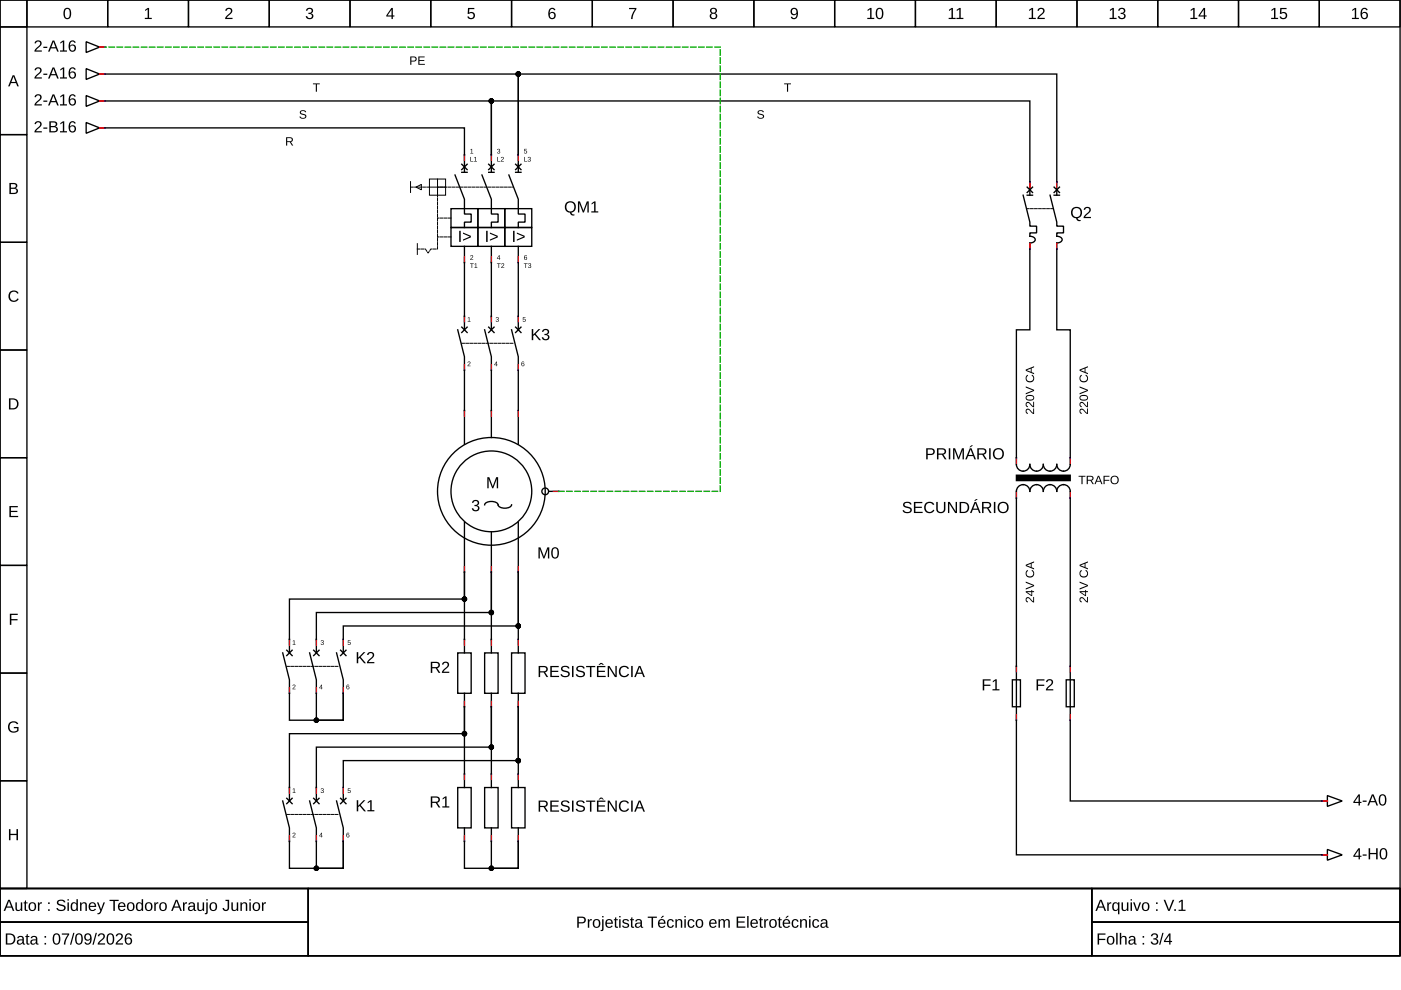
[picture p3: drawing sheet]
<svg xmlns="http://www.w3.org/2000/svg" width="297mm" height="210mm" viewBox="0 0 297 210" stroke-linecap="round" stroke-linejoin="round" font-family="sans-serif">
<g fill="none" stroke="#000" stroke-width=".29">
<path d="M0 0h296.8v188.4h-296.8zM0 0h5.7v5.7h-5.7zM5.7 0h17.1v5.7h-17.1zM22.8 0h17.2v5.7h-17.2zM40 0h17.1v5.7h-17.1zM57.1 0h17.1v5.7h-17.1zM74.2 0h17.1v5.7h-17.1zM91.3 0h17.2v5.7h-17.2zM108.5 0h17.1v5.7h-17.1zM125.6 0h17.1v5.7h-17.1zM142.7 0h17.1v5.7h-17.1zM159.8 0h17.2v5.7h-17.2z"/>
<path d="M177 0h17.1v5.7h-17.1zM194.1 0h17.1v5.7h-17.1zM211.2 0h17.1v5.7h-17.1zM228.3 0h17.2v5.7h-17.2zM245.5 0h17.1v5.7h-17.1zM262.6 0h17.1v5.7h-17.1zM279.7 0h17.1v5.7h-17.1zM0 5.7h5.7v22.8h-5.7zM18.3 8.8l2.8 1.2-2.8 1.1zM18.3 14.6l2.8 1.1-2.8 1.1zM21.1 10h.9M21.1 15.7h.9"/>
<path d="M22.3 15.7h87.6v17.1M0 28.5h5.7v22.9h-5.7zM18.3 20.3l2.8 1.1-2.8 1.1zM18.3 26l2.8 1.1-2.8 1.2zM21.1 21.4h.9M21.1 27.1h.9M22.3 27.1h76.2v9.4M22.3 21.4h81.9v11.4M96.5 37.1l2 5.1v3.2h1.4v1.7h-1.4v1.1M97.9 34.8l1.1 1.2M97.9 36.5h1.1M99 34.8l-1.1 1.2"/>
<path d="M102.2 37.1l2 5.1v3.2h1.4v1.7h-1.4v1.1M103.6 34.8l1.2 1.2M103.6 36.5h1.2M104.2 32.8v3.7M104.2 32.8v-11.4h114.1v20M104.8 34.8l-1.2 1.2M107.9 37.1l2 5.1v3.2h1.4v1.7h-1.4v1.1M109.3 34.8l1.2 1.2M109.3 36.5h1.2M109.9 32.8v3.7M109.9 32.8v-17.1h114.2v25.7M110.5 34.8l-1.2 1.2"/>
<path d="M217.8 39.7l1.1 1.1M218.9 39.7l-1.1 1.1M223.5 39.7l1.1 1.1M224.6 39.7l-1.1 1.1M0 51.4h5.7v22.8h-5.7zM95.6 44.2h5.7v4h-5.7zM95.6 48.2h5.7v4h-5.7zM98.5 52.2v17.7M101.3 48.2h5.7v4h-5.7zM101.3 44.2h5.7v4h-5.7zM104.2 52.2v17.7M107 48.2h5.7v4h-5.7z"/>
<path d="M107 44.2h5.7v4h-5.7zM109.9 52.2v17.7M216.9 41.4l1.4 5.7v.9h1.5v1.4h-1.5v.7a.85 .85 0 0 1 1.1 1l-.6 .4h-.5v18.4h-2.8v28.6a1.43 1.43 0 0 0 1.4 1.4 1.43 1.43 0 0 0 1.4-1.4 1.43 1.43 0 0 0 1.5 1.4 1.43 1.43 0 0 0 1.4-1.4 1.43 1.43 0 0 0 1.4 1.4 1.43 1.43 0 0 0 1.5-1.4 1.43 1.43 0 0 0 1.4 1.4 1.43 1.43 0 0 0 1.4-1.4v-28.6h-2.8v-18.4a.85 .85 0 0 0 1-1l-.6-.4h-.4v-.7h1.4v-1.4h-1.4v-.9l-1.5-5.7M217.8 41.4h1.1M223.5 41.4h1.1M0 74.2h5.7v22.8h-5.7zM97 69.9l1.5 5.7v18.6M97.9 69.4l1.1 1.1M99 69.4l-1.1 1.1M102.8 69.9l1.4 5.7v17.2M103.6 69.4l1.2 1.1M104.8 69.4l-1.2 1.1"/>
<path d="M108.5 69.9l1.4 5.7v18.6M109.3 69.4l1.2 1.1M110.5 69.4l-1.2 1.1M0 97h5.7v22.9h-5.7zM0 119.9h5.7v22.8h-5.7zM98.5 110.7v10.6M102.8 107a1.8 1.8 0 0 1 3.1 .5 1.89 1.89 0 0 0 2.6-.5M104.2 112.7v8.6M109.9 110.7v10.6M116.5 104.2h2M59.9 138.4l1.5 5.7v8.6h11.4v-5.7M60.8 137.9l1.1 1.1"/>
<path d="M61.9 137.9l-1.1 1.1M65.6 138.4l1.5 5.7v8.6h5.7v-5.7M66.5 137.9l1.1 1.1M67.6 137.9l-1.1 1.1M71.4 138.4l1.4 5.7v2.9M72.2 137.9l1.2 1.1M73.4 137.9l-1.2 1.1M97 138.4h2.9v8.6h-2.9zM98.5 121.3v17.1M98.5 121.3v5.7h-37.1v11.4M102.8 138.4h2.8v8.6h-2.8zM104.2 121.3v17.1"/>
<path d="M104.2 121.3v8.6h-37.1v8.5M108.5 138.4h2.8v8.6h-2.8zM109.9 121.3v17.1M109.9 121.3v11.4h-37.1v5.7M0 142.7h5.7v22.8h-5.7zM98.5 147v2.8M98.5 149.8v17.2M98.5 149.8v5.8h-37.1v14.2M104.2 147v2.8M104.2 149.8v17.2M104.2 149.8v8.6h-37.1v11.4M109.9 147v2.8"/>
<path d="M109.9 149.8v17.2M109.9 149.8v11.5h-37.1v8.5M214.6 144.1h1.8v5.7h-1.8zM226.1 144.1h1.7v5.7h-1.7zM0 165.5h5.7v22.9h-5.7zM59.9 169.8l1.5 5.7v8.6h11.4v-5.7M60.8 169.3l1.1 1.1M61.9 169.3l-1.1 1.1M65.6 169.8l1.5 5.7v8.6h5.7v-5.7M66.5 169.3l1.1 1.1M67.6 169.3l-1.1 1.1M71.4 169.8l1.4 5.7v2.9"/>
<path d="M72.2 169.3l1.2 1.1M73.4 169.3l-1.2 1.1M97 167h2.9v8.5h-2.9zM98.5 175.5v8.6h11.4v-5.7M102.8 167h2.8v8.5h-2.8zM104.2 175.5v8.6h5.7v-5.7M108.5 167h2.8v8.5h-2.8zM109.9 175.5v2.9M280.3 169.8h-53.4v-65.6a1.43 1.43 0 0 0-1.4-1.4 1.43 1.43 0 0 0-1.4 1.4 1.43 1.43 0 0 0-1.5-1.4 1.43 1.43 0 0 0-1.4 1.4 1.43 1.43 0 0 0-1.4-1.4 1.43 1.43 0 0 0-1.5 1.4 1.43 1.43 0 0 0-1.4-1.4 1.43 1.43 0 0 0-1.4 1.4v77h64.8M280.6 169.8h.8M281.4 168.7l3.2 1.1-3.2 1.2zM0 188.4h296.8v14.3h-296.8z"/>
<path d="M0 188.4h65.4v7.1h-65.4zM0 195.5h65.4v7.2h-65.4zM65.4 188.4h166.1v14.3h-166.1zM231.5 188.4h65.3v7.1h-65.3zM231.5 195.5h65.3v7.2h-65.3zM280.6 181.2h.8M281.4 180.1l3.2 1.1-3.2 1.2z"/>
<circle cx="104.2" cy="104.2" r="11.4"/>
<circle cx="104.2" cy="104.2" r="8.6"/>
<circle cx="115.6" cy="104.2" r=".71"/>
</g>
<g fill="#000">
<path d="M30.8 2.1l.5-.4h.3v2.1h.6v.2h-1.5v-.2h.6v-1.8l-.5 .4zM48 1.8a.76 .76 0 0 1 1.2 .2 .76 .76 0 0 1-.5 1.1l-.6 .7h1.2v.2h-1.6l.1-.4 .5-.5a.7 .7 0 0 0 .4-1.2l-.5 .1-.1 .3h-.3zM65.1 1.8a.69 .69 0 0 1 1-.1 .69 .69 0 0 1 0 1.1h-.2a.67 .67 0 0 1 .5 .9 .67 .67 0 0 1-1 .4l-.5-.5-.1-.2h.3a.48 .48 0 0 0 .7 .4 .48 .48 0 0 0 .2-.7l-.6-.1v-.3a.46 .46 0 0 0 .6-.2 .46 .46 0 0 0-.3-.6 .46 .46 0 0 0-.5 .4h-.3zM66.3 17.7h1.5v.2h-.6v1.5h-.2v-1.5h-.7zM99.2 1.7h1.4v.2h-1.1v.8a.81 .81 0 0 1 1 .2 .81 .81 0 0 1-.1 1.1 .81 .81 0 0 1-1.1-.1l-.2-.4h.3a.53 .53 0 0 0 .8 .2 .53 .53 0 0 0 0-.8 .53 .53 0 0 0-.8 .1h-.3zM133.4 1.7h1.5l-.6 1.5-.2 .8h-.3l.1-.6 .7-1.5h-1.2zM166.2 17.7h1.5v.2h-.6v1.5h-.2v-1.5h-.7zM63.7 23.5a.82 .82 0 0 1 1.2 .3h-.2a.41 .41 0 0 0-.5-.3 .41 .41 0 0 0-.3 .5l.2 .1a.61 .61 0 0 1 .7 .2 .61 .61 0 0 1 0 .7l-.6 .2a.65 .65 0 0 1-.7-.5h.2a.47 .47 0 0 0 .6 .4 .47 .47 0 0 0 .3-.6l-.4-.2a.5 .5 0 0 1-.6-.2 .5 .5 0 0 1 .1-.6zM99.8 31.7l.3-.1v.8l.2 .1h-.6l.3-.1v-.7l-.2 .1zM105.5 31.6a.28 .28 0 0 1 .5 0 .28 .28 0 0 1-.2 .4 .26 .26 0 0 1 .2 .4 .26 .26 0 0 1-.3 .2l-.3-.3 .3 .2a.18 .18 0 0 0 .2-.2 .18 .18 0 0 0-.2-.2l-.1-.1a.19 .19 0 0 0 .3-.1 .19 .19 0 0 0-.1-.3 .19 .19 0 0 0-.3 .2h-.1zM111.1 31.6h.6l-.4 .1-.1 .3a.34 .34 0 0 1 .5 .1 .34 .34 0 0 1-.2 .5 .34 .34 0 0 1-.4-.3l.3 .2a.26 .26 0 0 0 .1-.5 .26 .26 0 0 0-.4 .1zM160.8 23.5a.82 .82 0 0 1 1.2 .3h-.3a.41 .41 0 0 0-.5-.3 .41 .41 0 0 0-.3 .5l.2 .1a.61 .61 0 0 1 .7 .2 .61 .61 0 0 1 0 .7l-.5 .2a.65 .65 0 0 1-.8-.5h.3a.47 .47 0 0 0 .5 .4 .47 .47 0 0 0 .4-.6l-.5-.2a.5 .5 0 0 1-.5-.2 .5 .5 0 0 1 .1-.6z"/>
<path d="M99.8 54.2a.33 .33 0 0 1 .5 .1 .33 .33 0 0 1-.3 .5l-.2 .2 .5 .1h-.6l.4-.6a.19 .19 0 0 0 0-.3 .19 .19 0 0 0-.3 .2h-.1zM2.1 61.9a1.18 1.18 0 0 1 1.8 .3l-.3 .1a.87 .87 0 0 0-1.3-.1 .87 .87 0 0 0 .1 1.3 .87 .87 0 0 0 1.3-.2l.3 .1a1.21 1.21 0 0 1-1.8 .4 1.21 1.21 0 0 1-.1-1.9zM99.2 76.7a.33 .33 0 0 1 .5 .2 .33 .33 0 0 1-.3 .4l-.1 .2 .5 .1h-.7l.5-.5a.19 .19 0 0 0-.1-.3 .19 .19 0 0 0-.3 .1h-.1zM99.2 67.4l.3-.2v.9l.3 .1h-.6l.2-.1v-.7l-.2 .1zM105.2 67.3a.28 .28 0 0 1 .5 0 .28 .28 0 0 1-.2 .4 .26 .26 0 0 1 .3 .3 .26 .26 0 0 1-.4 .2l-.3-.2 .3 .1a.18 .18 0 0 0 .2-.2 .18 .18 0 0 0-.2-.1l-.1-.1a.19 .19 0 0 0 .3-.1 .19 .19 0 0 0-.1-.3 .19 .19 0 0 0-.3 .2h-.1zM110.9 67.2h.5l-.4 .2v.3a.34 .34 0 0 1 .4 .1 .34 .34 0 0 1-.2 .5 .34 .34 0 0 1-.4-.3l.3 .1a.26 .26 0 0 0 .2-.4 .26 .26 0 0 0-.5 .1zM2 107.3h1.8v.3h-1.5v.7h1.4v.3h-1.4v.8h1.5v.2h-1.8zM100.3 106.2a.69 .69 0 0 1 1-.1 .69 .69 0 0 1 0 1l-.2 .1a.67 .67 0 0 1 .5 .9 .67 .67 0 0 1-1 .3l-.5-.4-.1-.2 .3-.1a.48 .48 0 0 0 .7 .5 .48 .48 0 0 0 .2-.8l-.6-.1v-.2a.46 .46 0 0 0 .7-.3 .46 .46 0 0 0-.4-.6 .46 .46 0 0 0-.5 .4h-.3zM103.3 101.2h.4l.8 2 .7-2h.4v2.3h-.3v-2l-.7 2h-.2l-.8-2v2h-.3zM2.1 130.1h1.7v.3h-1.4v.9h1.3v.2h-1.3v1h-.3zM62.1 135.9l.3-.2v.9l.3 .1h-.7l.3-.1v-.7l-.2 .1zM68.1 135.8a.28 .28 0 0 1 .5 0 .28 .28 0 0 1-.2 .4 .26 .26 0 0 1 .3 .3 .26 .26 0 0 1-.4 .2l-.3-.2 .3 .1a.18 .18 0 0 0 .2-.2 .18 .18 0 0 0-.2-.1l-.1-.1a.19 .19 0 0 0 .3-.1 .19 .19 0 0 0-.1-.3 .19 .19 0 0 0-.3 .2h-.1z"/>
<path d="M73.8 135.7h.5l-.4 .2v.3a.34 .34 0 0 1 .4 .1 .34 .34 0 0 1-.2 .5 .34 .34 0 0 1-.4-.3l.3 .1a.26 .26 0 0 0 .2-.4 .26 .26 0 0 0-.5 .1zM2 153.2a1.23 1.23 0 0 1 1.9 .3l-.3 .1a.9 .9 0 0 0-1.3-.2 .9 .9 0 0 0-.2 1.2 1 1 0 0 0 1.5 .2v-.4h-.7v-.3h1v.8a1.29 1.29 0 0 1-1.8 .2 1.29 1.29 0 0 1-.1-1.9zM62.1 145.2a.33 .33 0 0 1 .5 .2 .33 .33 0 0 1-.3 .4l-.2 .2 .6 .1h-.7l.5-.5a.19 .19 0 0 0-.1-.3 .19 .19 0 0 0-.3 .1h-.1zM1.9 175.8h.3v1h1.3v-1h.3v2.3h-.3v-1h-1.3v1h-.3zM62.1 176.6a.33 .33 0 0 1 .5 .2 .33 .33 0 0 1-.3 .4l-.2 .2 .6 .1h-.7l.5-.5a.19 .19 0 0 0-.1-.3 .19 .19 0 0 0-.3 .1h-.1zM62.1 167.3l.3-.2v.9l.3 .1h-.7l.3-.1v-.7l-.2 .1zM68.1 167.2a.28 .28 0 0 1 .5 0 .28 .28 0 0 1-.2 .4 .26 .26 0 0 1 .3 .3 .26 .26 0 0 1-.4 .2l-.3-.2 .3 .1a.18 .18 0 0 0 .2-.2 .18 .18 0 0 0-.2-.1l-.1-.1a.19 .19 0 0 0 .3-.1 .19 .19 0 0 0-.1-.3 .19 .19 0 0 0-.3 .2h-.1zM73.8 167.1h.5l-.4 .1v.4a.34 .34 0 0 1 .4 .1 .34 .34 0 0 1-.2 .5 .34 .34 0 0 1-.4-.3l.3 .1a.26 .26 0 0 0 .2-.4 .26 .26 0 0 0-.5 .1z"/>
<path d="M2.7 16h.3l1 2.3h-.3l-.3-.7h-1.1l-.2 .7h-.4zM2.9 16.2l-.5 1.2h.9z"/>
<path d="M7.6 8.7a.76 .76 0 0 1 1.2 .2 .76 .76 0 0 1-.5 1.1l-.7 .7h1.3v.2h-1.6l.1-.3 .5-.6a.7 .7 0 0 0 .4-1.2l-.5 .1-.2 .3h-.3zM9.2 9.9h.8v.3h-.8zM11.1 8.6h.4l1 2.3h-.4l-.2-.6h-1.1l-.3 .6h-.3zM11.3 8.8l-.4 1.2h.9zM12.8 9l.5-.4h.3v2.1h.6v.2h-1.5v-.2h.6v-1.8l-.5 .4zM14.9 8.7a.74 .74 0 0 1 1.2 .3l-.3 .1a.49 .49 0 0 0-.7-.2 .49 .49 0 0 0-.2 .6l-.1 .2a.77 .77 0 0 1 1.2 .1 .77 .77 0 0 1-.1 1.1 .77 .77 0 0 1-1.2-.2l-.1-.5v-.8zM14.8 10.2a.5 .5 0 0 0 1 0 .5 .5 0 0 0-1 0z"/>
<path d="M7.6 14.4a.76 .76 0 0 1 1.2 .2 .76 .76 0 0 1-.5 1.1l-.7 .7h1.3v.3h-1.6l.1-.4 .5-.6a.7 .7 0 0 0 .4-1.2l-.5 .1-.2 .3h-.3zM9.2 15.6h.8v.3h-.8zM11.1 14.3h.4l1 2.4h-.4l-.2-.7h-1.1l-.3 .7h-.3zM11.3 14.5l-.4 1.2h.9zM12.8 14.7l.5-.4h.3v2.1h.6v.3h-1.5v-.3h.6v-1.8l-.5 .4zM14.9 14.4a.74 .74 0 0 1 1.2 .3l-.3 .1a.49 .49 0 0 0-.7-.2 .49 .49 0 0 0-.2 .6l-.1 .2a.77 .77 0 0 1 1.2 .1 .77 .77 0 0 1-.1 1.1 .77 .77 0 0 1-1.2-.2l-.1-.5v-.7zM14.8 15.9a.5 .5 0 0 0 1 0 .5 .5 0 0 0-1 0z"/>
<path d="M13.8 1.8a.88 .88 0 0 1 1 .1 .88 .88 0 0 1 .3 1 .88 .88 0 0 1-.8 1.2 .88 .88 0 0 1-.8-1.2v-.7zM14 2a1.59 1.59 0 0 0 .1 1.8h.2a1.09 1.09 0 0 0 .4-1.5l-.3-.4z"/>
<path d="M83 1.7h.3v1.6h.3v.2h-.3v.5h-.3v-.5h-1.1v-.2zM83 2l-.8 1.3h.8z"/>
<path d="M87 12h.7a.54 .54 0 0 1 .6 .5 .54 .54 0 0 1-.6 .6h-.5v.6h-.2zM87.2 12.2v.7l.7-.1a.36 .36 0 0 0 0-.6zM88.7 12h1.3v.2h-1.1v.5h1.1v.2h-1.1v.6h1.2v.2h-1.4z"/>
<path d="M116.6 1.8a.74 .74 0 0 1 1.2 .3l-.3 .1a.49 .49 0 0 0-.7-.3 .49 .49 0 0 0-.2 .6l-.1 .3a.77 .77 0 0 1 1.2 0 .77 .77 0 0 1-.1 1.2 .77 .77 0 0 1-1.1-.2l-.2-.5v-.8zM116.5 3.3a.5 .5 0 0 0 1 0 .5 .5 0 0 0-1 0z"/>
<path d="M150.7 1.8a.7 .7 0 0 1 1-.1 .7 .7 0 0 1 .1 1l-.2 .1a.69 .69 0 0 1 .4 .9 .69 .69 0 0 1-1 .4 .64 .64 0 0 1-.5-.6 .64 .64 0 0 1 .4-.7l-.3-.4zM150.8 2.3a.45 .45 0 0 0 .9 0 .45 .45 0 0 0-.9 0zM150.8 3.4a.5 .5 0 0 0 1 0 .5 .5 0 0 0-1 0z"/>
<path d="M167.8 1.9a.86 .86 0 0 1 1.1-.1 .86 .86 0 0 1 .3 1 .9 .9 0 0 1-.3 1.1 .9 .9 0 0 1-1.1 0l-.1-.3 .2-.1a.5 .5 0 0 0 .7 .3 .5 .5 0 0 0 .3-.6v-.3a.76 .76 0 0 1-1.2 .1 .76 .76 0 0 1 .1-1.1zM168 2a.54 .54 0 0 0 .1 .9 .54 .54 0 0 0 .8-.3 .54 .54 0 0 0-.5-.7z"/>
<path d="M184 2.1l.5-.4h.3v2.1h.6v.2h-1.5v-.2h.6v-1.8l-.5 .4zM186 1.8a.88 .88 0 0 1 1 .1 .88 .88 0 0 1 .3 1 .88 .88 0 0 1-.8 1.2 .88 .88 0 0 1-.8-1.2v-.7zM186.2 2a1.59 1.59 0 0 0 .1 1.8h.2a1.09 1.09 0 0 0 .4-1.5l-.3-.4z"/>
<path d="M201.2 2.1l.6-.4h.2v2.1h.6v.2h-1.5v-.2h.6v-1.8l-.5 .4zM202.9 2.1l.5-.4h.3v2.1h.6v.2h-1.5v-.2h.6v-1.8l-.5 .4z"/>
<path d="M218.2 2.1l.6-.4h.2v2.1h.6v.2h-1.5v-.2h.6v-1.8l-.5 .4zM220.2 1.8a.76 .76 0 0 1 1.2 .2 .76 .76 0 0 1-.4 1.1l-.7 .7h1.2v.2h-1.6l.1-.4 .6-.5a.7 .7 0 0 0 .3-1.2l-.5 .1-.1 .3h-.3z"/>
<path d="M235.3 2.1l.6-.4h.3v2.1h.5v.2h-1.4v-.2h.6v-1.8l-.6 .4zM237.3 1.8a.69 .69 0 0 1 1-.1 .69 .69 0 0 1 0 1.1h-.2a.67 .67 0 0 1 .5 .9 .67 .67 0 0 1-1 .4l-.5-.5-.1-.2h.3a.48 .48 0 0 0 .7 .4 .48 .48 0 0 0 .2-.7l-.6-.1v-.3a.46 .46 0 0 0 .7-.2 .46 .46 0 0 0-.4-.6 .46 .46 0 0 0-.5 .4h-.3z"/>
<path d="M252.5 2.1l.5-.4h.3v2.1h.6v.2h-1.5v-.2h.6v-1.8l-.5 .4zM255.2 1.7h.3v1.6h.3v.2h-.3v.5h-.3v-.5h-1.1v-.2zM255.2 2l-.8 1.3h.8z"/>
<path d="M269.6 2.1l.5-.4h.3v2.1h.6v.2h-1.5v-.2h.6v-1.8l-.5 .4zM271.4 1.7h1.4v.2h-1.1v.8a.81 .81 0 0 1 1.1 .2 .81 .81 0 0 1-.2 1.1 .81 .81 0 0 1-1.1-.1l-.2-.4h.3a.53 .53 0 0 0 .8 .2 .53 .53 0 0 0 .1-.8 .53 .53 0 0 0-.8 .1h-.3z"/>
<path d="M286.7 2.1l.6-.4h.2v2.1h.6v.2h-1.5v-.2h.6v-1.8l-.5 .4zM288.8 1.8a.74 .74 0 0 1 1.2 .3l-.3 .1a.49 .49 0 0 0-.6-.3 .49 .49 0 0 0-.3 .6v.3a.77 .77 0 0 1 1.1 0 .77 .77 0 0 1-.1 1.2 .77 .77 0 0 1-1.1-.2l-.2-.5v-.8zM288.7 3.3a.5 .5 0 0 0 1 0 .5 .5 0 0 0-1 0z"/>
<path d="M7.6 20.1a.76 .76 0 0 1 1.2 .2 .76 .76 0 0 1-.5 1.1l-.7 .7h1.3v.3h-1.6l.1-.4 .5-.6a.7 .7 0 0 0 .4-1.2l-.5 .1-.2 .3h-.3zM9.2 21.3h.8v.3h-.8zM11.1 20h.4l1 2.4h-.4l-.2-.7h-1.1l-.3 .7h-.3zM11.3 20.3l-.4 1.1h.9zM12.8 20.4l.5-.4h.3v2.1h.6v.3h-1.5v-.3h.6v-1.8l-.5 .4zM14.9 20.1a.74 .74 0 0 1 1.2 .4h-.3a.49 .49 0 0 0-.7-.2 .49 .49 0 0 0-.2 .6l-.1 .3a.77 .77 0 0 1 1.2 0 .77 .77 0 0 1-.1 1.1 .77 .77 0 0 1-1.2-.2l-.1-.5v-.7zM14.8 21.6a.5 .5 0 0 0 1 0 .5 .5 0 0 0-1 0z"/>
<path d="M7.6 25.8a.76 .76 0 0 1 1.2 .2 .76 .76 0 0 1-.5 1.1l-.7 .7h1.3v.3h-1.6l.1-.4 .5-.6a.7 .7 0 0 0 .4-1.1h-.5l-.2 .3h-.3zM9.2 27h.8v.3h-.8zM10.5 25.7a1.53 1.53 0 0 1 1.6 .3v.5l-.4 .3a.64 .64 0 0 1 .6 .8 .64 .64 0 0 1-.9 .5h-.9zM10.8 26v.7h.7l.3-.2-.1-.4zM10.8 27v.8l1-.1a.42 .42 0 0 0-.1-.7zM12.8 26.1l.5-.4h.3v2.1h.6v.3h-1.5v-.3h.6v-1.8l-.5 .4zM14.9 25.8a.74 .74 0 0 1 1.2 .4h-.3a.49 .49 0 0 0-.7-.2 .49 .49 0 0 0-.2 .6l-.1 .3a.77 .77 0 0 1 1.2 0 .77 .77 0 0 1-.1 1.1 .77 .77 0 0 1-1.2-.2l-.1-.5v-.7zM14.8 27.3a.5 .5 0 0 0 1 0 .5 .5 0 0 0-1 0z"/>
<path d="M60.7 29.1h.8a.51 .51 0 0 1 .6 .4 .51 .51 0 0 1-.4 .6l.5 .8h-.3l-.5-.8h-.5v.8h-.2zM60.9 29.3v.6h.6a.33 .33 0 0 0 .4-.3 .33 .33 0 0 0-.4-.3z"/>
<path d="M99.7 33.3h.2v.9h.5v.1h-.7zM100.5 33.4l.4-.1v.9l.2 .1h-.6l.3-.1v-.8l-.3 .2z"/>
<path d="M105.4 33.3h.2v.9h.5v.1h-.7zM106.3 33.3a.33 .33 0 0 1 .5 .2 .33 .33 0 0 1-.3 .4l-.2 .3 .5 .1h-.6l.4-.6a.19 .19 0 0 0 0-.3 .19 .19 0 0 0-.3 .1h-.1z"/>
<path d="M111.1 33.3h.2v.9h.5v.1h-.7zM112 33.3a.28 .28 0 0 1 .5 0 .28 .28 0 0 1-.2 .5 .26 .26 0 0 1 .2 .3 .26 .26 0 0 1-.3 .2l-.3-.3 .3 .2a.18 .18 0 0 0 .2-.2 .18 .18 0 0 0-.2-.2l-.1-.1a.19 .19 0 0 0 .3-.1 .19 .19 0 0 0-.2-.2 .19 .19 0 0 0-.2 .1h-.1z"/>
<path d="M2 38.8a1.53 1.53 0 0 1 1.6 .3l.1 .5-.5 .3a.64 .64 0 0 1 .6 .8 .64 .64 0 0 1-.8 .4h-1zM2.3 39v.8h.8l.2-.2-.1-.5zM2.3 40v.9l1.1-.1a.42 .42 0 0 0-.2-.7z"/>
<path d="M97.4 48.9h.3v2.4h-.3zM98.2 49.3l1.6 .7v.3l-1.6 .7v-.2l1.4-.6-1.4-.6z"/>
<path d="M99.6 55.8h.9l-.4 .1v.9h-.1v-.9zM100.6 56l.4-.2v.9l.2 .1h-.6l.2-.1v-.8l-.2 .2z"/>
<path d="M103.1 48.9h.3v2.4h-.3zM103.9 49.3l1.6 .7v.3l-1.6 .7v-.2l1.4-.6-1.4-.6z"/>
<path d="M105.4 55.8h.8l-.4 .1v.9h-.1v-.9zM106.4 55.9a.33 .33 0 0 1 .5 .1 .33 .33 0 0 1-.3 .5l-.2 .2 .5 .1h-.6l.4-.6a.19 .19 0 0 0 0-.3 .19 .19 0 0 0-.3 .2h-.1z"/>
<path d="M105.8 54.1h.1v.7h.2l-.2 .3-.1-.2h-.4zM105.8 54.3l-.3 .5h.3z"/>
<path d="M108.8 48.9h.3v2.4h-.3zM109.6 49.3l1.6 .7v.3l-1.6 .7v-.2l1.4-.6-1.4-.6z"/>
<path d="M111.1 55.8h.8l-.4 .1v.9h-.1v-.9zM112.1 55.9a.28 .28 0 0 1 .4 0 .28 .28 0 0 1-.1 .4 .26 .26 0 0 1 .2 .3 .26 .26 0 0 1-.3 .2l-.3-.2 .3 .1a.18 .18 0 0 0 .2-.2 .18 .18 0 0 0-.2-.1l-.1-.1a.19 .19 0 0 0 .3-.1 .19 .19 0 0 0-.2-.3 .19 .19 0 0 0-.2 .2h-.1z"/>
<path d="M111.2 54.2l.3-.1 .2 .2-.3-.1-.2 .4a.34 .34 0 0 1 .6 .1 .34 .34 0 0 1-.3 .5 .34 .34 0 0 1-.4-.4zM111.2 54.8a.21 .21 0 0 0 .4 0 .21 .21 0 0 0-.4 0z"/>
<path d="M120.1 43a1.22 1.22 0 0 1 1.9 .3 1.22 1.22 0 0 1-.9 1.8l.2 .3h.5v.3a.72 .72 0 0 1-1-.6 1.23 1.23 0 0 1-1-.8 1.23 1.23 0 0 1 .3-1.3zM120.3 43.2a.92 .92 0 0 0 0 1.4 .92 .92 0 0 0 1.4-.2 .92 .92 0 0 0-.2-1.2 .92 .92 0 0 0-1.2 0zM122.5 42.7h.5l.7 2 .7-2h.4v2.4h-.3l.1-2.1-.8 2.1h-.2l-.8-2.1v2.1h-.3zM125.4 43.1l.6-.4h.3v2.1h.5v.3h-1.4v-.3h.6v-1.8l-.6 .4z"/>
<path d="M227.4 44.2a1.22 1.22 0 0 1 1.9 .3 1.22 1.22 0 0 1-.8 1.8l.1 .3h.5v.3a.72 .72 0 0 1-1-.6 1.23 1.23 0 0 1-1-.8 1.23 1.23 0 0 1 .3-1.3zM227.6 44.4a.92 .92 0 0 0 0 1.4 .92 .92 0 0 0 1.4-.2 .92 .92 0 0 0-.1-1.2 .92 .92 0 0 0-1.3 0zM230 44a.76 .76 0 0 1 1.2 .2 .76 .76 0 0 1-.4 1.1l-.7 .7h1.2v.2h-1.6l.1-.3 .5-.6a.7 .7 0 0 0 .4-1.2l-.5 .1-.1 .3h-.3z"/>
<path d="M105.2 76.7h.2v.6h.1l-.1 .3-.2-.2h-.4zM105.2 76.8l-.3 .5h.3z"/>
<path d="M110.6 76.8l.3-.2 .3 .2h-.4l-.1 .3a.34 .34 0 0 1 .5 .1 .34 .34 0 0 1-.2 .5 .34 .34 0 0 1-.4-.3zM110.6 77.3a.25 .25 0 0 0 .5 0 .25 .25 0 0 0-.5 0z"/>
<path d="M112.7 69.8h.4v1.1l1.1-1.1h.4l-1 1 1.1 1.3h-.4l-.9-1.1-.3 .2v.9h-.4zM115.2 69.9a.69 .69 0 0 1 1-.1 .69 .69 0 0 1-.1 1l-.2 .1a.67 .67 0 0 1 .6 .9 .67 .67 0 0 1-1 .3l-.6-.4v-.2h.3a.48 .48 0 0 0 .6 .4 .48 .48 0 0 0 .2-.7l-.6-.1v-.3a.46 .46 0 0 0 .7-.2 .46 .46 0 0 0-.3-.6 .46 .46 0 0 0-.6 .4l-.3-.1z"/>
<path d="M1.9 84.5h.8a1.18 1.18 0 0 1 1.2 1.1 1.18 1.18 0 0 1-1.1 1.2h-.9zM2.2 84.7v1.9h.5a.97 .97 0 0 0 .9-1.3 .97 .97 0 0 0-1.4-.6z"/>
<path d="M196.4 95a2.06 2.06 0 0 1 1.6 .2 .73 .73 0 0 1 .1 .9 .73 .73 0 0 1-.7 .4h-.7v.9h-.3zM196.7 95.3v.9h.9a.47 .47 0 0 0 0-.9zM198.7 95h1.1a.68 .68 0 0 1 .8 .6 .68 .68 0 0 1-.6 .8l.7 1h-.4l-.6-1h-.7v1h-.3zM199 95.3v.9h.7a.44 .44 0 0 0 .6-.5 .44 .44 0 0 0-.6-.4zM201.2 95h.3v2.4h-.3zM202.1 95h.4l.7 2 .8-2h.4v2.4h-.3v-2.1l-.8 2.1h-.2l-.8-2.1 .1 2.1h-.3zM205.6 95h.4l.9 2.4h-.3l-.3-.7h-1l-.3 .7h-.3zM205.8 95.3l-.4 1.2h.8zM205.9 94.4l.4 .1-.7 .3zM207.2 95h1.1a.68 .68 0 0 1 .8 .6 .68 .68 0 0 1-.5 .8l.6 1h-.3l-.6-1h-.8v1h-.3zM207.5 95.3v.9h.8a.44 .44 0 0 0 .5-.5 .44 .44 0 0 0-.5-.4zM209.7 95h.3v2.4h-.3zM210.4 96.2a1.22 1.22 0 0 1 2.4 0 1.22 1.22 0 0 1-2.4 0zM211.1 95.5a.92 .92 0 0 0-.1 1.4 .92 .92 0 0 0 1.4-.2 .92 .92 0 0 0-.1-1.2 .92 .92 0 0 0-1.2 0z"/>
<path d="M217.6 86.8a.94 .94 0 0 1 1.3 .6l.2 .1v-.9h.1v1.2l-.3-.1-.4-.5a.38 .38 0 0 0-.6-.3 .38 .38 0 0 0-.1 .6l.1 .3-.4-.4zM217.6 85.4a.94 .94 0 0 1 1.3 .6l.2 .1v-.9h.1v1.2l-.3-.1-.4-.5a.38 .38 0 0 0-.6-.4 .38 .38 0 0 0-.1 .7l.1 .2-.4-.3zM217.6 84a1.05 1.05 0 0 1 1.7 .3 .98 .98 0 0 1-.9 .7 .98 .98 0 0 1-.9-.7zM217.7 84.2a.68 .68 0 0 0 .4 .6 .68 .68 0 0 0 .7-.1 .37 .37 0 0 0 .3-.5 .37 .37 0 0 0-.5-.2h-.7zM217.5 81.9l1.7 .7v.3l-1.7 .7v-.2l1.5-.6-1.5-.6zM217.6 79.6l.3-.1 .1 .2a.65 .65 0 0 0-.1 1 .65 .65 0 0 0 1-.1 .65 .65 0 0 0-.2-1l.1-.2a.91 .91 0 0 1 .3 1.3 .91 .91 0 0 1-1.3 .2 .91 .91 0 0 1-.2-1.3zM217.5 78.4l1.7-.8v.3l-.5 .2v.8l.5 .2v.2l-1.7-.7zM217.7 78.5l.8 .3v-.6z"/>
<path d="M229 86.8a.94 .94 0 0 1 1.3 .6l.2 .1v-.9h.2v1.2l-.3-.1-.5-.5a.38 .38 0 0 0-.6-.3 .38 .38 0 0 0-.1 .6l.1 .3-.4-.4zM229 85.4a.94 .94 0 0 1 1.3 .6l.2 .1v-.9h.2v1.2l-.3-.1-.5-.5a.38 .38 0 0 0-.6-.4 .38 .38 0 0 0-.1 .7l.1 .2-.4-.3zM229 84a1.05 1.05 0 0 1 1.7 .3 .98 .98 0 0 1-.9 .7 .98 .98 0 0 1-.9-.7zM229.1 84.2a.68 .68 0 0 0 .4 .6 .68 .68 0 0 0 .7-.1 .37 .37 0 0 0 .3-.5 .37 .37 0 0 0-.5-.2h-.6zM228.9 81.9l1.8 .7v.3l-1.8 .7v-.2l1.6-.6-1.6-.6zM229.1 79.6l.2-.1 .1 .2a.65 .65 0 0 0-.1 1 .65 .65 0 0 0 1-.1 .65 .65 0 0 0-.2-1l.1-.2a.91 .91 0 0 1 .3 1.3 .91 .91 0 0 1-1.3 .2 .91 .91 0 0 1-.1-1.3zM228.9 78.4l1.8-.8v.3l-.6 .2v.8l.6 .2v.2l-1.8-.7zM229.1 78.5l.9 .3v-.6z"/>
<path d="M114.2 116.1h.4l.7 2 .7-2h.5v2.3h-.3v-2.1l-.8 2.1h-.2l-.8-2.1v2.1h-.2zM117.2 116.2a.88 .88 0 0 1 1.1 0 .88 .88 0 0 1 .2 1 .88 .88 0 0 1-.8 1.2 .88 .88 0 0 1-.8-1.2l.1-.6zM117.4 116.4a1.59 1.59 0 0 0 .1 1.8h.2a1.09 1.09 0 0 0 .4-1.5l-.2-.4z"/>
<path d="M191.6 106.7a1.07 1.07 0 0 1 1.7 .2l-.3 .1a.58 .58 0 0 0-.7-.4 .58 .58 0 0 0-.5 .6l.6 .2a.72 .72 0 0 1 .9 .8 .72 .72 0 0 1-.9 .6 .87 .87 0 0 1-1-.6l.3-.1a.71 .71 0 0 0 .7 .5 .71 .71 0 0 0 .6-.6l-.6-.3a.76 .76 0 0 1-.7-.2 .76 .76 0 0 1-.1-.8zM193.8 106.4h1.8v.3h-1.5v.7h1.4v.3h-1.4v.8h1.5v.3h-1.8zM196.2 106.7a1.18 1.18 0 0 1 1.9 .3l-.3 .1a.87 .87 0 0 0-1.3-.1 .87 .87 0 0 0 .1 1.3 .87 .87 0 0 0 1.2-.2l.3 .1a1.21 1.21 0 0 1-1.8 .3 1.21 1.21 0 0 1-.1-1.8zM198.5 106.4h.3v1.5a.65 .65 0 0 0 .7 .7 .65 .65 0 0 0 .6-.7v-1.5h.3v1.5a.98 .98 0 0 1-.9 .9 .98 .98 0 0 1-1-.9zM201 106.4h.4l1.2 2v-2h.3v2.4h-.4l-1.2-2v2h-.3zM203.5 106.4h.7a1.18 1.18 0 0 1 1.3 1.1 1.18 1.18 0 0 1-1.2 1.3h-.8zM203.8 106.7v1.8h.5a.97 .97 0 0 0 .8-1.2 .97 .97 0 0 0-1.3-.6zM206.6 106.4h.4l.9 2.4h-.3l-.3-.7h-1l-.3 .7h-.3zM206.8 106.7l-.4 1.1h.8zM206.9 105.8l.4 .1-.7 .3zM208.2 106.4h1.1a.68 .68 0 0 1 .8 .6 .68 .68 0 0 1-.5 .8l.6 1h-.3l-.6-1h-.8v1h-.3zM208.5 106.7v.8h.8a.44 .44 0 0 0 .5-.4 .44 .44 0 0 0-.5-.4zM210.7 106.4h.3v2.4h-.3zM211.4 107.6a1.25 1.25 0 0 1 2.5 0 1.25 1.25 0 0 1-2.5 0zM212.1 106.9a.92 .92 0 0 0 0 1.4 .92 .92 0 0 0 1.3-.2 .92 .92 0 0 0-.1-1.2 .92 .92 0 0 0-1.2 0z"/>
<path d="M228.7 100.9h1.4v.2h-.6v1.6h-.2v-1.6h-.6zM230.4 100.9h.8a.51 .51 0 0 1 .6 .4 .51 .51 0 0 1-.4 .6l.5 .8h-.2l-.5-.8h-.6v.8h-.2zM230.6 101.1v.6h.6a.33 .33 0 0 0 .4-.3 .33 .33 0 0 0-.4-.3zM232.8 100.9h.2l.7 1.8h-.2l-.2-.6h-.8l-.2 .6h-.3zM232.9 101.1l-.3 .8h.6zM234 100.9h1.2v.2h-1v.6h1v.2h-1v.8h-.2zM235.4 101.8a.91 .91 0 0 1 1.8 0 .91 .91 0 0 1-1.8 0zM235.8 101.2a.71 .71 0 0 0 .2 1.2 .71 .71 0 0 0 1-.4 .71 .71 0 0 0-.7-.9z"/>
<path d="M217.6 126.7a.94 .94 0 0 1 1.3 .7l.2 .1v-.9h.1v1.1h-.3l-.4-.5a.38 .38 0 0 0-.6-.4 .38 .38 0 0 0-.1 .7l.1 .2-.4-.3zM217.5 125.3h1.2v-.2h.1v.2h.4v.2h-.4v.9h-.1l-1.2-.8zM217.7 125.5l1 .7v-.7zM217.5 123.3l1.7 .7v.3l-1.7 .7v-.2l1.5-.6-1.5-.6zM217.6 121l.3-.2 .1 .3a.65 .65 0 0 0-.1 .9 .65 .65 0 0 0 1 0 .65 .65 0 0 0-.2-1l.1-.2a.91 .91 0 0 1 .3 1.3 .91 .91 0 0 1-1.3 .2 .91 .91 0 0 1-.2-1.3zM217.5 119.7l1.7-.7v.3l-.5 .2v.8l.5 .2v.2l-1.7-.7zM217.7 119.9l.8 .3v-.7z"/>
<path d="M229 126.7a.94 .94 0 0 1 1.3 .7l.2 .1v-.9h.2v1.1h-.3l-.5-.5a.38 .38 0 0 0-.6-.4 .38 .38 0 0 0-.1 .7l.1 .2-.4-.3zM228.9 125.3h1.2v-.2h.2v.2h.4v.2h-.4v.9h-.2l-1.2-.8zM229.2 125.5l.9 .7v-.7zM228.9 123.3l1.8 .7v.3l-1.8 .7v-.2l1.6-.6-1.6-.6zM229.1 121l.2-.2 .1 .3a.65 .65 0 0 0-.1 .9 .65 .65 0 0 0 1 0 .65 .65 0 0 0-.2-1l.1-.2a.91 .91 0 0 1 .3 1.3 .91 .91 0 0 1-1.3 .2 .91 .91 0 0 1-.1-1.3zM228.9 119.7l1.8-.7v.3l-.6 .2v.8l.6 .2v.2l-1.8-.7zM229.1 119.9l.9 .3v-.7z"/>
<path d="M68.1 145.2h.2v.6h.1l-.1 .3-.2-.2h-.4zM68.1 145.3l-.3 .5h.3z"/>
<path d="M73.5 145.3l.3-.2 .3 .2h-.4l-.1 .3a.34 .34 0 0 1 .5 .1 .34 .34 0 0 1-.2 .5 .34 .34 0 0 1-.5-.3zM73.5 145.8a.25 .25 0 0 0 .5 0 .25 .25 0 0 0-.5 0z"/>
<path d="M75.6 138.3h.4v1.1l1.1-1.1h.4l-1 1 1.1 1.3h-.4l-.9-1.1-.3 .2v.9h-.4zM78.1 138.4a.76 .76 0 0 1 1.2 .1 .76 .76 0 0 1-.5 1.2l-.7 .7h1.3v.2h-1.6l.1-.4 .5-.5a.7 .7 0 0 0 .4-1.2l-.5 .1-.2 .3h-.3z"/>
<path d="M91.3 140.3h1.1a.68 .68 0 0 1 .9 .6 .68 .68 0 0 1-.6 .8l.7 1h-.4l-.6-1h-.7v1h-.4zM91.7 140.6v.8h.7a.44 .44 0 0 0 .6-.4 .44 .44 0 0 0-.6-.4zM93.9 140.4a.76 .76 0 0 1 1.2 .2 .76 .76 0 0 1-.4 1.1l-.7 .7h1.3v.3h-1.6l.1-.4 .5-.6a.7 .7 0 0 0 .4-1.1h-.5l-.2 .3h-.3z"/>
<path d="M114.2 141.2h1.1a.68 .68 0 0 1 .8 .5 .68 .68 0 0 1-.5 .8l.6 1.1h-.3l-.6-1h-.8v1h-.3zM114.5 141.5v.8h.8a.44 .44 0 0 0 .5-.4 .44 .44 0 0 0-.5-.4zM116.7 141.2h1.8v.3h-1.5v.7h1.4v.3h-1.4v.8h1.5v.3h-1.8zM119 141.5a1.07 1.07 0 0 1 1.7 .2l-.3 .1a.58 .58 0 0 0-.6-.4 .58 .58 0 0 0-.5 .6l.6 .2a.72 .72 0 0 1 .9 .7 .72 .72 0 0 1-1 .7 .87 .87 0 0 1-1-.6l.3-.1a.71 .71 0 0 0 .7 .4 .71 .71 0 0 0 .7-.5l-.6-.3a.76 .76 0 0 1-.8-.2 .76 .76 0 0 1-.1-.8zM121.3 141.2h.3v2.4h-.3zM122.3 141.5a1.07 1.07 0 0 1 1.7 .2l-.3 .1a.58 .58 0 0 0-.7-.4 .58 .58 0 0 0-.5 .6l.6 .2a.72 .72 0 0 1 .9 .7 .72 .72 0 0 1-.9 .7 .87 .87 0 0 1-1-.6l.3-.1a.71 .71 0 0 0 .7 .4 .71 .71 0 0 0 .6-.5l-.5-.3a.76 .76 0 0 1-.8-.2 .76 .76 0 0 1-.1-.8zM124.3 141.2h1.9v.3h-.8v2.1h-.3v-2.1h-.8zM126.6 141.2h1.8v.3h-1.5v.7h1.4v.3h-1.4v.8h1.5v.3h-1.8zM127.3 140.6h.3l.4 .4-.5-.2-.6 .2zM128.8 141.2h.4l1.3 2v-2h.3v2.4h-.4l-1.3-2.1v2.1h-.3zM131.5 141.5a1.18 1.18 0 0 1 1.9 .2l-.3 .1a.87 .87 0 0 0-1.3 0 .87 .87 0 0 0 0 1.3 .87 .87 0 0 0 1.3-.3l.3 .2a1.21 1.21 0 0 1-1.8 .3 1.21 1.21 0 0 1-.1-1.8zM133.8 141.2h.3v2.4h-.3zM135.4 141.2h.4l.9 2.4h-.3l-.3-.7h-1l-.3 .7h-.3zM135.6 141.4l-.4 1.2h.8z"/>
<path d="M208.4 144h1.6v.3h-1.3v.9h1.3v.2h-1.3v1h-.3zM210.5 144.4l.6-.4h.2v2.1h.6v.3h-1.5v-.3h.6v-1.8l-.5 .4z"/>
<path d="M219.8 144h1.6v.3h-1.3v.9h1.3v.2h-1.3v1h-.3zM222 144.2a.76 .76 0 0 1 1.2 .1 .76 .76 0 0 1-.4 1.1l-.7 .7h1.2v.3h-1.5l.1-.4 .5-.6a.7 .7 0 0 0 .3-1.1h-.5l-.1 .3h-.3z"/>
<path d="M68.1 176.6h.2v.6h.1l-.1 .3-.2-.2h-.4zM68.1 176.7l-.3 .5h.3z"/>
<path d="M73.5 176.7l.3-.2 .3 .2h-.4l-.1 .3a.34 .34 0 0 1 .5 .1 .34 .34 0 0 1-.2 .5 .34 .34 0 0 1-.5-.3zM73.5 177.2a.25 .25 0 0 0 .5 0 .25 .25 0 0 0-.5 0z"/>
<path d="M75.6 169.7h.4v1.1l1.1-1.1h.4l-1 1 1.1 1.3h-.4l-.9-1.1-.3 .2v.9h-.4zM78 170l.5-.3h.3v2.1h.6v.2h-1.5v-.2h.6v-1.8l-.5 .3z"/>
<path d="M91.3 168.9h1.1a.68 .68 0 0 1 .9 .5 .68 .68 0 0 1-.6 .8l.7 1h-.4l-.6-1h-.7v1h-.4zM91.7 169.1v.9h.7a.44 .44 0 0 0 .6-.5 .44 .44 0 0 0-.6-.4zM93.9 169.2l.5-.3h.3v2.1h.6v.2h-1.5v-.2h.6v-1.9l-.5 .4z"/>
<path d="M114.2 169.7h1.1a.68 .68 0 0 1 .8 .6 .68 .68 0 0 1-.5 .8l.6 1h-.3l-.6-1h-.8v1h-.3zM114.5 170v.9h.8a.44 .44 0 0 0 .5-.5 .44 .44 0 0 0-.5-.4zM116.7 169.7h1.8v.3h-1.5v.8h1.4v.2h-1.4v.8h1.5v.3h-1.8zM119 170a1.07 1.07 0 0 1 1.7 .2l-.3 .1a.58 .58 0 0 0-.6-.4 .58 .58 0 0 0-.5 .6l.6 .2a.72 .72 0 0 1 .9 .8 .72 .72 0 0 1-1 .6 .87 .87 0 0 1-1-.6h.3a.71 .71 0 0 0 .7 .4 .71 .71 0 0 0 .7-.5l-.6-.4a.76 .76 0 0 1-.8-.2 .76 .76 0 0 1-.1-.8zM121.3 169.7h.3v2.4h-.3zM122.3 170a1.07 1.07 0 0 1 1.7 .2l-.3 .1a.58 .58 0 0 0-.7-.4 .58 .58 0 0 0-.5 .6l.6 .2a.72 .72 0 0 1 .9 .8 .72 .72 0 0 1-.9 .6 .87 .87 0 0 1-1-.6h.3a.71 .71 0 0 0 .7 .4 .71 .71 0 0 0 .6-.5l-.5-.4a.76 .76 0 0 1-.8-.2 .76 .76 0 0 1-.1-.8zM124.3 169.7h1.9v.3h-.8v2.1h-.3v-2.1h-.8zM126.6 169.7h1.8v.3h-1.5v.8h1.4v.2h-1.4v.8h1.5v.3h-1.8zM127.3 169.1h.3l.4 .4-.5-.2-.6 .2zM128.8 169.7h.4l1.3 2.1v-2.1h.3v2.4h-.4l-1.3-2v2h-.3zM131.5 170a1.18 1.18 0 0 1 1.9 .3l-.3 .1a.87 .87 0 0 0-1.3-.1 .87 .87 0 0 0 0 1.3 .87 .87 0 0 0 1.3-.2l.3 .1a1.21 1.21 0 0 1-1.8 .4 1.21 1.21 0 0 1-.1-1.9zM133.8 169.7h.3v2.4h-.3zM135.4 169.7h.4l.9 2.4h-.3l-.3-.7h-1l-.3 .7h-.3zM135.6 170l-.4 1.2h.8z"/>
<path d="M288 168.4h.3v1.6h.4v.3h-.4v.5h-.3v-.5h-1.1v-.3zM288 168.8l-.8 1.2h.8zM288.9 169.7h.8v.3h-.8zM290.9 168.4h.3l1 2.4h-.4l-.2-.7h-1.1l-.3 .7h-.3zM291 168.7l-.4 1.1h.9zM292.7 168.5a.88 .88 0 0 1 1 .1 .88 .88 0 0 1 .2 1 .88 .88 0 0 1-.8 1.2 .88 .88 0 0 1-.8-1.2l.1-.7zM292.8 168.7a1.59 1.59 0 0 0 .2 1.8l.1 .1a1.09 1.09 0 0 0 .5-1.5l-.3-.4z"/>
<path d="M1.7 190.8h.4l.9 2.3h-.3l-.3-.7h-1l-.3 .7h-.3zM1.9 191l-.4 1.2h.8zM3.3 191.3h.3v1.2a.44 .44 0 0 0 .5 .5 .44 .44 0 0 0 .3-.6v-1.1h.3v1.8h-.3v-.3a.61 .61 0 0 1-.7 .4 .61 .61 0 0 1-.4-.7zM5.3 190.9h.2v.4h.3v.2h-.3v1.2l.1 .2h.3v.2h-.5l-.1-.1-.1-1.5h-.2v-.2h.2zM6.2 191.5a.91 .91 0 0 1 1.5 .6 .91 .91 0 0 1-1.1 1l-.4-.2-.1-.4zM6.6 191.6a.71 .71 0 0 0-.3 .9 .71 .71 0 0 0 .8 .4 .82 .82 0 0 0-.2-1.4zM8 191.3h.3v.4l.2-.3 .4-.1v.3h-.3l-.2 .3-.1 1.2h-.3zM10.2 191.3h.3v.4h-.3zM10.2 192.8h.3v.3h-.3zM12.2 191a1.07 1.07 0 0 1 1.7 .3h-.4a.58 .58 0 0 0-.6-.3 .58 .58 0 0 0-.5 .5l.6 .3a.72 .72 0 0 1 .9 .7 .72 .72 0 0 1-1 .7 .87 .87 0 0 1-1-.6l.4-.1a.71 .71 0 0 0 .7 .4 .71 .71 0 0 0 .6-.5l-.6-.3a.76 .76 0 0 1-.7-.3 .76 .76 0 0 1-.1-.8zM14.3 190.7h.3v.2h-.3zM14.3 191.3h.3v1.8h-.3zM15.1 191.5l.5-.2 .6 .3v-.9h.3v2.4h-.3v-.3a.69 .69 0 0 1-.9 .3 .69 .69 0 0 1-.3-.9zM15.4 191.7a.88 .88 0 0 0 .3 1.2 .75 .75 0 0 0 .5-.7 .75 .75 0 0 0-.5-.7zM17 191.3h.2l.1 .3a.61 .61 0 0 1 .7-.3 .61 .61 0 0 1 .4 .6v1.2h-.3v-1.1a.44 .44 0 0 0-.5-.5 .44 .44 0 0 0-.3 .6v1h-.3zM19 191.5a.82 .82 0 0 1 1-.1 .82 .82 0 0 1 .4 .9h-1.3a.53 .53 0 0 0 .3 .6 .53 .53 0 0 0 .7-.2h.2a.9 .9 0 0 1-1.2 .3 .9 .9 0 0 1-.2-1.3zM19.2 191.7l-.1 .4h1l-.3-.6zM20.6 191.3h.3l.5 1.5 .5-1.5h.4l-.7 1.8a.77 .77 0 0 1-.9 .7v-.2h.3l.3-.5zM23.2 190.8h2v.2h-.8v2.1h-.4v-2.1h-.8zM25.2 191.5a.82 .82 0 0 1 1-.1 .82 .82 0 0 1 .4 .9h-1.3a.53 .53 0 0 0 .3 .6 .53 .53 0 0 0 .7-.2h.3a.9 .9 0 0 1-1.3 .3 .9 .9 0 0 1-.2-1.3zM25.5 191.7l-.2 .4h1l-.3-.6zM27.1 191.5a.91 .91 0 0 1 1.4 .6 .91 .91 0 0 1-1 1l-.4-.2-.2-.4zM27.4 191.6a.71 .71 0 0 0-.2 .9 .71 .71 0 0 0 .8 .4 .82 .82 0 0 0-.3-1.4zM29 191.5l.5-.2 .5 .3v-.9h.3l.1 2.4h-.3l-.1-.3a.69 .69 0 0 1-.8 .3 .69 .69 0 0 1-.4-.9zM29.2 191.7a.88 .88 0 0 0 .4 1.2 .75 .75 0 0 0 .5-.7 .75 .75 0 0 0-.5-.7zM30.9 191.5a.91 .91 0 0 1 1.4 .6 .91 .91 0 0 1-1 1l-.4-.2-.2-.4zM31.2 191.6a.71 .71 0 0 0-.2 .9 .71 .71 0 0 0 .8 .4 .82 .82 0 0 0-.3-1.4zM32.7 191.3h.3v.4l.2-.3 .4-.1v.3h-.4l-.1 .3-.1 1.2h-.3zM34 191.5a.91 .91 0 0 1 1.4 .6 .91 .91 0 0 1-1.1 1l-.3-.2-.2-.4zM34.3 191.6a.71 .71 0 0 0-.3 .9 .71 .71 0 0 0 .8 .4 .82 .82 0 0 0-.2-1.4zM37.2 190.8h.4l1 2.3h-.4l-.2-.7h-1.1l-.3 .7h-.3zM37.4 191l-.4 1.2h.9zM38.8 191.3h.3v.4l.2-.3 .3-.1v.3h-.3l-.2 .3v1.2h-.3zM40.1 191.4a.72 .72 0 0 1 .8-.1 .72 .72 0 0 1 .4 .6v.9l.3 .1v.2h-.4l-.2-.3a.61 .61 0 0 1-.7 .4 .61 .61 0 0 1-.4-.7 .61 .61 0 0 1 .7-.5h.4a.41 .41 0 0 0-.2-.5 .41 .41 0 0 0-.6 .3h-.3zM40.3 192.3a.4 .4 0 0 0 .1 .7 .4 .4 0 0 0 .6-.3v-.5zM41.8 191.3h.3v1.2a.44 .44 0 0 0 .5 .5 .44 .44 0 0 0 .4-.6v-1.1h.3v1.8h-.3v-.3a.61 .61 0 0 1-.7 .4 .61 .61 0 0 1-.5-.7zM43.7 190.7h.3v.2h-.3zM43.7 191.3h.3v2.1a.44 .44 0 0 1-.6 .4v-.2l.3-.1zM44.6 191.5a.91 .91 0 0 1 1.4 .6 .91 .91 0 0 1-1 1l-.4-.2-.2-.4zM44.9 191.6a.71 .71 0 0 0-.2 .9 .71 .71 0 0 0 .8 .4 .82 .82 0 0 0-.3-1.4zM47.8 190.8h.8v1.6a.71 .71 0 0 1-.7 .8 .71 .71 0 0 1-.7-.7h.3a.39 .39 0 0 0 .4 .4 .39 .39 0 0 0 .4-.5v-1.4h-.5zM49.1 191.3h.3v1.2a.44 .44 0 0 0 .4 .5 .44 .44 0 0 0 .4-.6v-1.1h.3v1.8h-.3v-.3a.61 .61 0 0 1-.7 .4 .61 .61 0 0 1-.4-.7zM51 191.3h.3v.3a.61 .61 0 0 1 .7-.3 .61 .61 0 0 1 .4 .6v1.2h-.3v-1.1a.44 .44 0 0 0-.5-.5 .44 .44 0 0 0-.3 .6v1h-.3zM52.9 190.7h.3v.2h-.3zM52.9 191.3h.3v1.8h-.3zM53.7 191.5a.91 .91 0 0 1 1.5 .6 .91 .91 0 0 1-1.1 1l-.4-.2-.1-.4zM54.1 191.6a.71 .71 0 0 0-.3 .9 .71 .71 0 0 0 .8 .4 .82 .82 0 0 0-.2-1.4zM55.5 191.3h.3v.4l.2-.3 .4-.1v.3h-.3l-.2 .3-.1 1.2h-.3z"/>
<path d="M1.2 197.9h.8a1.18 1.18 0 0 1 1.3 1.1 1.18 1.18 0 0 1-1.2 1.3h-.9zM1.6 198.2v1.8h.5a.97 .97 0 0 0 .8-1.2 .97 .97 0 0 0-1.3-.6zM3.9 198.5a.72 .72 0 0 1 .7-.1 .72 .72 0 0 1 .5 .6v.9l.2 .2v.2h-.4l-.1-.4a.61 .61 0 0 1-.8 .5 .61 .61 0 0 1-.4-.8 .61 .61 0 0 1 .7-.4h.5a.41 .41 0 0 0-.3-.5 .41 .41 0 0 0-.5 .2h-.4zM4 199.5a.4 .4 0 0 0 .1 .6 .4 .4 0 0 0 .6-.3l.1-.4zM5.7 198.1h.2v.4h.3v.2h-.3v1.1l.1 .2h.3v.3h-.6l-.1-.2v-1.4h-.2v-.2h.2zM6.7 198.5a.72 .72 0 0 1 .8-.1 .72 .72 0 0 1 .4 .6v.9l.3 .2v.2h-.4l-.2-.4a.61 .61 0 0 1-.7 .5 .61 .61 0 0 1-.5-.8 .61 .61 0 0 1 .8-.4h.4a.41 .41 0 0 0-.3-.5 .41 .41 0 0 0-.5 .2h-.3zM6.9 199.5a.4 .4 0 0 0 .1 .6 .4 .4 0 0 0 .5-.3l.1-.4zM9.4 198.5h.4v.3h-.4zM9.4 199.9h.4v.4h-.4zM11.5 198a.88 .88 0 0 1 1 .1 .88 .88 0 0 1 .3 1 .88 .88 0 0 1-.8 1.2 .88 .88 0 0 1-.8-1.2l.1-.7zM11.7 198.2a1.59 1.59 0 0 0 .1 1.8l.2 .1a1.09 1.09 0 0 0 .4-1.6l-.2-.4zM13.1 197.9h1.6l-.7 1.5-.1 .9h-.4l.1-.7 .8-1.4h-1.3zM15.5 197.8h.3l-.7 2.5h-.3zM16.3 198a.88 .88 0 0 1 1 .1 .88 .88 0 0 1 .3 1 .88 .88 0 0 1-.9 1.2 .88 .88 0 0 1-.8-1.2l.1-.7zM16.4 198.2a1.59 1.59 0 0 0 .2 1.8l.1 .1a1.09 1.09 0 0 0 .5-1.6l-.3-.4zM18.1 198.1a.86 .86 0 0 1 1-.1 .86 .86 0 0 1 .3 1 .9 .9 0 0 1-.3 1.1 .9 .9 0 0 1-1.1 0l-.1-.3h.3a.5 .5 0 0 0 .6 .2 .5 .5 0 0 0 .3-.6v-.3a.76 .76 0 0 1-1.1 .1 .76 .76 0 0 1 .1-1.1zM18.3 198.3a.54 .54 0 0 0 .1 .8 .54 .54 0 0 0 .8-.3 .54 .54 0 0 0-.6-.7zM20.3 197.8h.2l-.6 2.5h-.3zM21 198a.76 .76 0 0 1 1.2 .2 .76 .76 0 0 1-.5 1.1l-.7 .7h1.3v.3h-1.6l.1-.4 .5-.6a.7 .7 0 0 0 .4-1.1h-.5l-.2 .3h-.3zM22.9 198a.88 .88 0 0 1 1.1 .1 .88 .88 0 0 1 .2 1 .88 .88 0 0 1-.8 1.2 .88 .88 0 0 1-.8-1.2l.1-.7zM23.1 198.2a1.59 1.59 0 0 0 .1 1.8l.2 .1a1.09 1.09 0 0 0 .5-1.6l-.3-.4zM24.8 198a.76 .76 0 0 1 1.2 .2 .76 .76 0 0 1-.5 1.1l-.6 .7h1.2v.3h-1.6l.1-.4 .5-.6a.7 .7 0 0 0 .4-1.1h-.5l-.2 .3h-.3zM26.8 198a.74 .74 0 0 1 1.1 .4h-.2a.49 .49 0 0 0-.7-.2 .49 .49 0 0 0-.3 .6v.3a.77 .77 0 0 1 1.2 0 .77 .77 0 0 1-.1 1.1 .77 .77 0 0 1-1.2-.2l-.1-.5v-.7zM26.7 199.5a.5 .5 0 0 0 1 0 .5 .5 0 0 0-1 0z"/>
<path d="M122.4 194.3a2.06 2.06 0 0 1 1.6 .2 .73 .73 0 0 1 .1 .9 .73 .73 0 0 1-.7 .4h-.7v.9h-.3zM122.7 194.6v.9h1a.47 .47 0 0 0-.1-.8zM124.6 194.9h.3v.4l.2-.4h.4v.3h-.4l-.1 .2-.1 1.3h-.3zM125.9 195.1a.91 .91 0 0 1 1.4 .5 .91 .91 0 0 1-1.1 1.1l-.3-.2-.2-.4zM126.2 195.2a.71 .71 0 0 0-.3 .8 .71 .71 0 0 0 .9 .4 .82 .82 0 0 0-.3-1.3zM127.7 194.2h.3v.3h-.3zM127.7 194.9h.3v2a.44 .44 0 0 1-.7 .5v-.2l.4-.2zM128.5 195.1a.82 .82 0 0 1 1-.2 .82 .82 0 0 1 .4 1h-1.2a.53 .53 0 0 0 .3 .6 .53 .53 0 0 0 .6-.3l.3 .1a.9 .9 0 0 1-1.3 .3 .9 .9 0 0 1-.2-1.3zM128.8 195.2l-.1 .4h.9l-.3-.5zM130.5 194.5h.2v.4h.3v.2h-.3v1.2l.1 .2h.2v.2h-.5l-.1-.2v-1.4h-.3v-.2h.3zM131.3 194.2h.3v.3h-.3zM131.3 194.9h.3v1.8h-.3zM132.1 195a.82 .82 0 0 1 1.3 .3h-.3a.38 .38 0 0 0-.5-.3 .38 .38 0 0 0-.2 .5l.1 .1a.62 .62 0 0 1 .8 .2 .62 .62 0 0 1-.1 .8 .89 .89 0 0 1-1.3-.3l.3-.1a.44 .44 0 0 0 .5 .4 .44 .44 0 0 0 .3-.5l-.1-.1a.79 .79 0 0 1-.9-.8zM133.9 194.5h.2v.4h.3v.2h-.3v1.2l.1 .2h.2v.2h-.5l-.1-.2v-1.4h-.2v-.2h.2zM134.9 195a.72 .72 0 0 1 .8-.1 .72 .72 0 0 1 .4 .6v.9l.3 .1v.2h-.4l-.2-.3a.61 .61 0 0 1-.8 .4 .61 .61 0 0 1-.4-.8 .61 .61 0 0 1 .8-.4h.4a.41 .41 0 0 0-.3-.5 .41 .41 0 0 0-.5 .3l-.3-.1zM135.1 195.9a.4 .4 0 0 0 .1 .7 .4 .4 0 0 0 .5-.4l.1-.4zM137.3 194.3h2v.3h-.8v2.1h-.4v-2.1h-.8zM139.7 195.1a.82 .82 0 0 1 1-.2 .82 .82 0 0 1 .4 1h-1.3a.53 .53 0 0 0 .3 .6 .53 .53 0 0 0 .7-.3l.3 .1a.9 .9 0 0 1-1.3 .3 .9 .9 0 0 1-.2-1.3zM140 195.2l-.2 .4h1l-.3-.5zM140.4 194.2h.4l-.7 .5zM141.6 195.1a.74 .74 0 0 1 1.3 .3h-.3a.46 .46 0 0 0-.7-.3 .46 .46 0 0 0-.2 .7 .47 .47 0 0 0 .2 .6 .47 .47 0 0 0 .7-.3l.3 .1a.8 .8 0 0 1-1.1 .5 .8 .8 0 0 1-.4-1.2zM143.2 194.9h.3v.3a.61 .61 0 0 1 .7-.3 .61 .61 0 0 1 .4 .6v1.2h-.3v-1.1a.44 .44 0 0 0-.4-.5 .44 .44 0 0 0-.4 .6v1h-.3zM145.1 194.2h.3v.3h-.3zM145.1 194.9h.3v1.8h-.3zM146 195.1a.74 .74 0 0 1 1.2 .3h-.3a.46 .46 0 0 0-.6-.3 .46 .46 0 0 0-.2 .7 .47 .47 0 0 0 .2 .6 .47 .47 0 0 0 .6-.3l.4 .1a.8 .8 0 0 1-1.1 .5 .8 .8 0 0 1-.4-1.2zM147.7 195.1a.91 .91 0 0 1 1.4 .5 .91 .91 0 0 1-1.1 1.1l-.3-.2-.2-.4zM148 195.2a.71 .71 0 0 0-.2 .8 .71 .71 0 0 0 .8 .4 .82 .82 0 0 0-.3-1.3zM150.6 195.1a.82 .82 0 0 1 .9-.2 .82 .82 0 0 1 .4 1h-1.2a.53 .53 0 0 0 .3 .6 .53 .53 0 0 0 .6-.3l.3 .1a.9 .9 0 0 1-1.3 .3 .9 .9 0 0 1-.2-1.3zM150.8 195.2l-.1 .4h.9l-.3-.5zM152.3 194.9h.3v.3a.56 .56 0 0 1 .5-.3 .56 .56 0 0 1 .6 .3 .56 .56 0 0 1 .6-.3 .56 .56 0 0 1 .4 .6v1.2h-.3v-1.4a.4 .4 0 0 0-.5-.2 .4 .4 0 0 0-.2 .6v1h-.3v-1.4a.4 .4 0 0 0-.6-.2 .4 .4 0 0 0-.2 .6v1h-.3zM156.2 194.3h1.8v.3h-1.5v.8h1.4v.2h-1.4v.8h1.5v.3h-1.8zM158.4 194.2h.3v2.5h-.3zM159.3 195.1a.82 .82 0 0 1 1-.2 .82 .82 0 0 1 .4 1h-1.3a.53 .53 0 0 0 .3 .6 .53 .53 0 0 0 .7-.3l.2 .1a.9 .9 0 0 1-1.2 .3 .9 .9 0 0 1-.2-1.3zM159.5 195.2l-.1 .4h1l-.3-.5zM161.2 194.5h.2v.4h.3v.2h-.3v1.2l.1 .2h.3v.2h-.5l-.2-.2v-1.4h-.2v-.2h.2zM162 194.9h.3v.4l.2-.4h.4v.3h-.3l-.2 .2-.1 1.3h-.3zM163.3 195.1a.91 .91 0 0 1 1.4 .5 .91 .91 0 0 1-1.1 1.1l-.3-.2-.2-.4zM163.6 195.2a.71 .71 0 0 0-.3 .8 .71 .71 0 0 0 .9 .4 .82 .82 0 0 0-.3-1.3zM165.2 194.5h.2v.4h.3v.2h-.3v1.2l.1 .2h.3v.2h-.5l-.2-.2v-1.4h-.2v-.2h.2zM166.1 195.1a.82 .82 0 0 1 1-.2 .82 .82 0 0 1 .4 1h-1.3a.53 .53 0 0 0 .4 .6 .53 .53 0 0 0 .6-.3l.3 .1a.9 .9 0 0 1-1.3 .3 .9 .9 0 0 1-.2-1.3zM166.4 195.2l-.1 .4h.9l-.3-.5zM166.9 194.2h.3l-.7 .5zM168 195.1a.74 .74 0 0 1 1.3 .3h-.3a.46 .46 0 0 0-.6-.3 .46 .46 0 0 0-.2 .7 .47 .47 0 0 0 .2 .6 .47 .47 0 0 0 .6-.3l.3 .1a.8 .8 0 0 1-1.1 .5 .8 .8 0 0 1-.3-1.2zM169.6 194.9h.3v.3a.61 .61 0 0 1 .7-.3 .61 .61 0 0 1 .5 .6v1.2h-.3v-1.1a.44 .44 0 0 0-.5-.5 .44 .44 0 0 0-.4 .6v1h-.3zM171.5 194.2h.3v.3h-.3zM171.5 194.9h.3v1.8h-.3zM172.4 195.1a.74 .74 0 0 1 1.3 .3h-.3a.46 .46 0 0 0-.7-.3 .46 .46 0 0 0-.2 .7 .47 .47 0 0 0 .3 .6 .47 .47 0 0 0 .6-.3l.3 .1a.8 .8 0 0 1-1.1 .5 .8 .8 0 0 1-.4-1.2zM174.2 195a.72 .72 0 0 1 .8-.1 .72 .72 0 0 1 .4 .6v.9l.3 .1v.2h-.4l-.2-.3a.61 .61 0 0 1-.7 .4 .61 .61 0 0 1-.5-.8 .61 .61 0 0 1 .8-.4h.4a.41 .41 0 0 0-.3-.5 .41 .41 0 0 0-.5 .3l-.3-.1zM174.4 195.9a.4 .4 0 0 0 .1 .7 .4 .4 0 0 0 .5-.4l.1-.4z"/>
<path d="M232.7 197.9h1.7v.3h-1.4v.9h1.3v.2h-1.3v1h-.3zM234.9 198.7a.91 .91 0 0 1 1.4 .5 .91 .91 0 0 1-1.1 1.1l-.3-.2-.2-.5zM235.2 198.7a.71 .71 0 0 0-.3 .9 .71 .71 0 0 0 .9 .4 .82 .82 0 0 0-.3-1.4zM236.7 197.8h.3v2.5h-.3zM237.4 197.8h.3v1a.61 .61 0 0 1 .7-.4 .61 .61 0 0 1 .5 .7v1.2h-.3v-1.2a.43 .43 0 0 0-.5-.5 .43 .43 0 0 0-.4 .6v1.1h-.3zM239.5 198.5a.72 .72 0 0 1 .8-.1 .72 .72 0 0 1 .4 .6v.9l.3 .2v.2h-.4l-.2-.4a.61 .61 0 0 1-.7 .5 .61 .61 0 0 1-.5-.8 .61 .61 0 0 1 .8-.4h.4a.41 .41 0 0 0-.3-.5 .41 .41 0 0 0-.5 .2h-.3zM239.7 199.5a.4 .4 0 0 0 .1 .6 .4 .4 0 0 0 .5-.3l.1-.4zM242.3 198.5h.3v.3h-.3zM242.3 199.9h.3v.4h-.3zM244.3 198a.69 .69 0 0 1 1 0 .69 .69 0 0 1-.1 1l-.2 .1a.67 .67 0 0 1 .6 .9 .67 .67 0 0 1-1 .3l-.6-.4v-.2l.3-.1a.48 .48 0 0 0 .6 .5 .48 .48 0 0 0 .2-.8l-.6-.1v-.3a.46 .46 0 0 0 .7-.2 .46 .46 0 0 0-.3-.6 .46 .46 0 0 0-.6 .4h-.3zM246.4 197.8h.3l-.7 2.5h-.3zM247.9 197.9h.3v1.6h.3v.2h-.3v.6h-.3v-.6h-1.1v-.2zM247.9 198.3l-.8 1.2h.8z"/>
<path d="M233.2 190.8h.4l.9 2.3h-.3l-.3-.7h-1l-.3 .7h-.4zM233.4 191l-.5 1.2h.9zM234.8 191.3h.2l.1 .4 .1-.3 .4-.1v.3h-.3l-.2 .3v1.2h-.3zM236 191.5l.5-.2 .5 .3 .1-.3h.2v2.5h-.3v-1a.69 .69 0 0 1-.8 .3 .69 .69 0 0 1-.4-.9zM236.2 191.7a.88 .88 0 0 0 .3 1.2 .75 .75 0 0 0 .6-.7 .75 .75 0 0 0-.5-.7zM237.8 191.3h.3v1.2a.44 .44 0 0 0 .5 .5 .44 .44 0 0 0 .3-.6v-1.1h.3v1.8h-.2l-.1-.3a.61 .61 0 0 1-.7 .4 .61 .61 0 0 1-.4-.7zM239.7 190.7h.3v.2h-.3zM239.7 191.3h.3v1.8h-.3zM240.2 191.3h.4l.5 1.6 .5-1.6h.3l-.6 1.8h-.4zM242.3 191.5a.91 .91 0 0 1 1.4 .6 .91 .91 0 0 1-1.1 1l-.3-.2-.2-.4zM242.6 191.6a.71 .71 0 0 0-.2 .9 .71 .71 0 0 0 .8 .4 .82 .82 0 0 0-.3-1.4zM245.1 191.3h.3v.4h-.3zM245.1 192.8h.3v.3h-.3zM246.7 190.8h.3l.8 2.1 .8-2.1h.4l-1 2.3h-.3zM249 192.8h.3v.3h-.3zM249.9 191.2l.6-.4h.3v2.1h.6v.2h-1.5v-.2h.6v-1.8l-.6 .3z"/>
<path d="M288 179.8h.3v1.6h.4v.3h-.4v.5h-.3v-.5h-1.1v-.3zM288 180.2l-.8 1.2h.8zM288.9 181.2h.8v.2h-.8zM290.2 179.8h.3v1h1.3v-1h.3v2.4h-.3v-1.1h-1.3v1.1h-.3zM292.9 179.9a.88 .88 0 0 1 1 .1 .88 .88 0 0 1 .2 1 .88 .88 0 0 1-.8 1.2 .88 .88 0 0 1-.8-1.2l.1-.6zM293 180.2a1.59 1.59 0 0 0 .2 1.8h.1a1.09 1.09 0 0 0 .5-1.5l-.3-.4z"/>
</g>
<g fill="none" stroke="#f00" stroke-width=".29">
<path d="M21.1 10h1.2M21.1 15.7h1.2M21.1 21.4h1.2M21.1 27.1h1.2M98.5 32.8v1.2M104.2 32.8v1.2M109.9 32.8v1.2M218.3 38.5v1.2M224.1 38.5v1.2M98.5 54.5v1.2M104.2 54.5v1.2M109.9 54.5v1.2"/>
<path d="M218.3 51.7v1.1M224.1 51.7v1.1M98.5 67.1v1.1M98.5 77.4v1.1M104.2 67.1v1.1M104.2 77.4v1.1M109.9 67.1v1.1M109.9 77.4v1.1M98.5 87.1v1.1M104.2 87.1v1.1M109.9 87.1v1.1M215.5 97v1.2"/>
<path d="M226.9 97v1.2M117.3 104.2h1.2M215.5 104.5v1.1M226.9 104.5v1.1M61.4 135.6v1.1M67.1 135.6v1.1M72.8 135.6v1.1M98.5 135.6v1.1M98.5 120.2v1.1M104.2 135.6v1.1M104.2 120.2v1.1M109.9 135.6v1.1"/>
<path d="M109.9 120.2v1.1M61.4 145.9v1.1M67.1 145.9v1.1M72.8 145.9v1.1M98.5 148.7v1.1M104.2 148.7v1.1M109.9 148.7v1.1M215.5 141.3v1.1M215.5 151.6v1.1M226.9 141.3v1.1M226.9 151.6v1.1M61.4 167v1.1"/>
<path d="M61.4 177.2v1.2M67.1 167v1.1M67.1 177.2v1.2M72.8 167v1.1M72.8 177.2v1.2M98.5 164.1v1.2M98.5 177.2v1.2M104.2 164.1v1.2M104.2 177.2v1.2M109.9 164.1v1.2M109.9 177.2v1.2M280.3 169.8h1.1"/>
<path d="M280.3 181.2h1.1"/>
</g>
<g fill="none" stroke="#00f" stroke-width=".29">
<path d="M22.3 10h.1M22.3 15.7h.1M22.3 21.4h.1M22.3 27.1h.1M98.5 32.8h.1M104.2 32.8h.1M109.9 32.8h.1M218.3 38.5h.1M224.1 38.5h.1M98.5 55.7h.1M104.2 55.7h.1M109.9 55.7h.1"/>
<path d="M218.3 52.8h.1M224.1 52.8h.1M98.5 67.1h.1M98.5 78.5h.1M104.2 67.1h.1M104.2 78.5h.1M109.9 67.1h.1M109.9 78.5h.1M98.5 87.1h.1M104.2 87.1h.1M109.9 87.1h.1M215.5 97h.1"/>
<path d="M226.9 97h.1M118.5 104.2h.1M215.5 105.6h.1M226.9 105.6h.1M61.4 135.6h.1M67.1 135.6h.1M72.8 135.6h.1M98.5 135.6h.1M98.5 121.3h.1M104.2 135.6h.1M104.2 121.3h.1M109.9 135.6h.1"/>
<path d="M109.9 121.3h.1M61.4 147h.1M67.1 147h.1M72.8 147h.1M98.5 149.8h.1M104.2 149.8h.1M109.9 149.8h.1M215.5 141.3h.1M215.5 152.7h.1M226.9 141.3h.1M226.9 152.7h.1M61.4 167h.1"/>
<path d="M61.4 178.4h.1M67.1 167h.1M67.1 178.4h.1M72.8 167h.1M72.8 178.4h.1M98.5 164.1h.1M98.5 178.4h.1M104.2 164.1h.1M104.2 178.4h.1M109.9 164.1h.1M109.9 178.4h.1M280.3 169.8h.1"/>
<path d="M280.3 181.2h.1"/>
</g>
<path d="M87.1 39.7h4M88.5 52.8h1.7l.6 .9 .5-.9h1.5v-13.1h15.9M95.6 46.2h-2.8M95.6 50.2h-2.8M217.6 44.2h5.7M97.9 72.8h11.1M60.8 141.3h11.1M60.8 172.7h11.1" fill="none" stroke="#000" stroke-width=".21" stroke-dasharray=".6 .3"/>
<path d="M87 38.5v2.3M88.2 39.7l1.1-.6v1.1zM91.1 38h3.4v3.4h-3.4zM91.1 39.7h3.4M92.8 38v3.4M88.5 51.7v2.2" fill="none" stroke="#000" stroke-width=".21"/>
<path d="M216.1 101.3h10.2" fill="none" stroke="#000" stroke-width="1.4"/>
<g fill="#000" stroke="#000" stroke-width=".29">
<circle cx="109.9" cy="15.7" r=".43"/>
<circle cx="104.2" cy="21.4" r=".43"/>
<circle cx="98.5" cy="127" r=".43"/>
<circle cx="104.2" cy="129.9" r=".43"/>
<circle cx="109.9" cy="132.7" r=".43"/>
<circle cx="67.1" cy="152.7" r=".43"/>
<circle cx="98.5" cy="155.6" r=".43"/>
<circle cx="104.2" cy="158.4" r=".43"/>
<circle cx="109.9" cy="161.3" r=".43"/>
<circle cx="67.1" cy="184.1" r=".43"/>
<circle cx="104.2" cy="184.1" r=".43"/>
</g>
<path d="M118.5 104.2h34.2v-94.2h-130.4" fill="none" stroke="#0a0" stroke-width=".29" stroke-dasharray="1.1 .6"/>
</svg>
